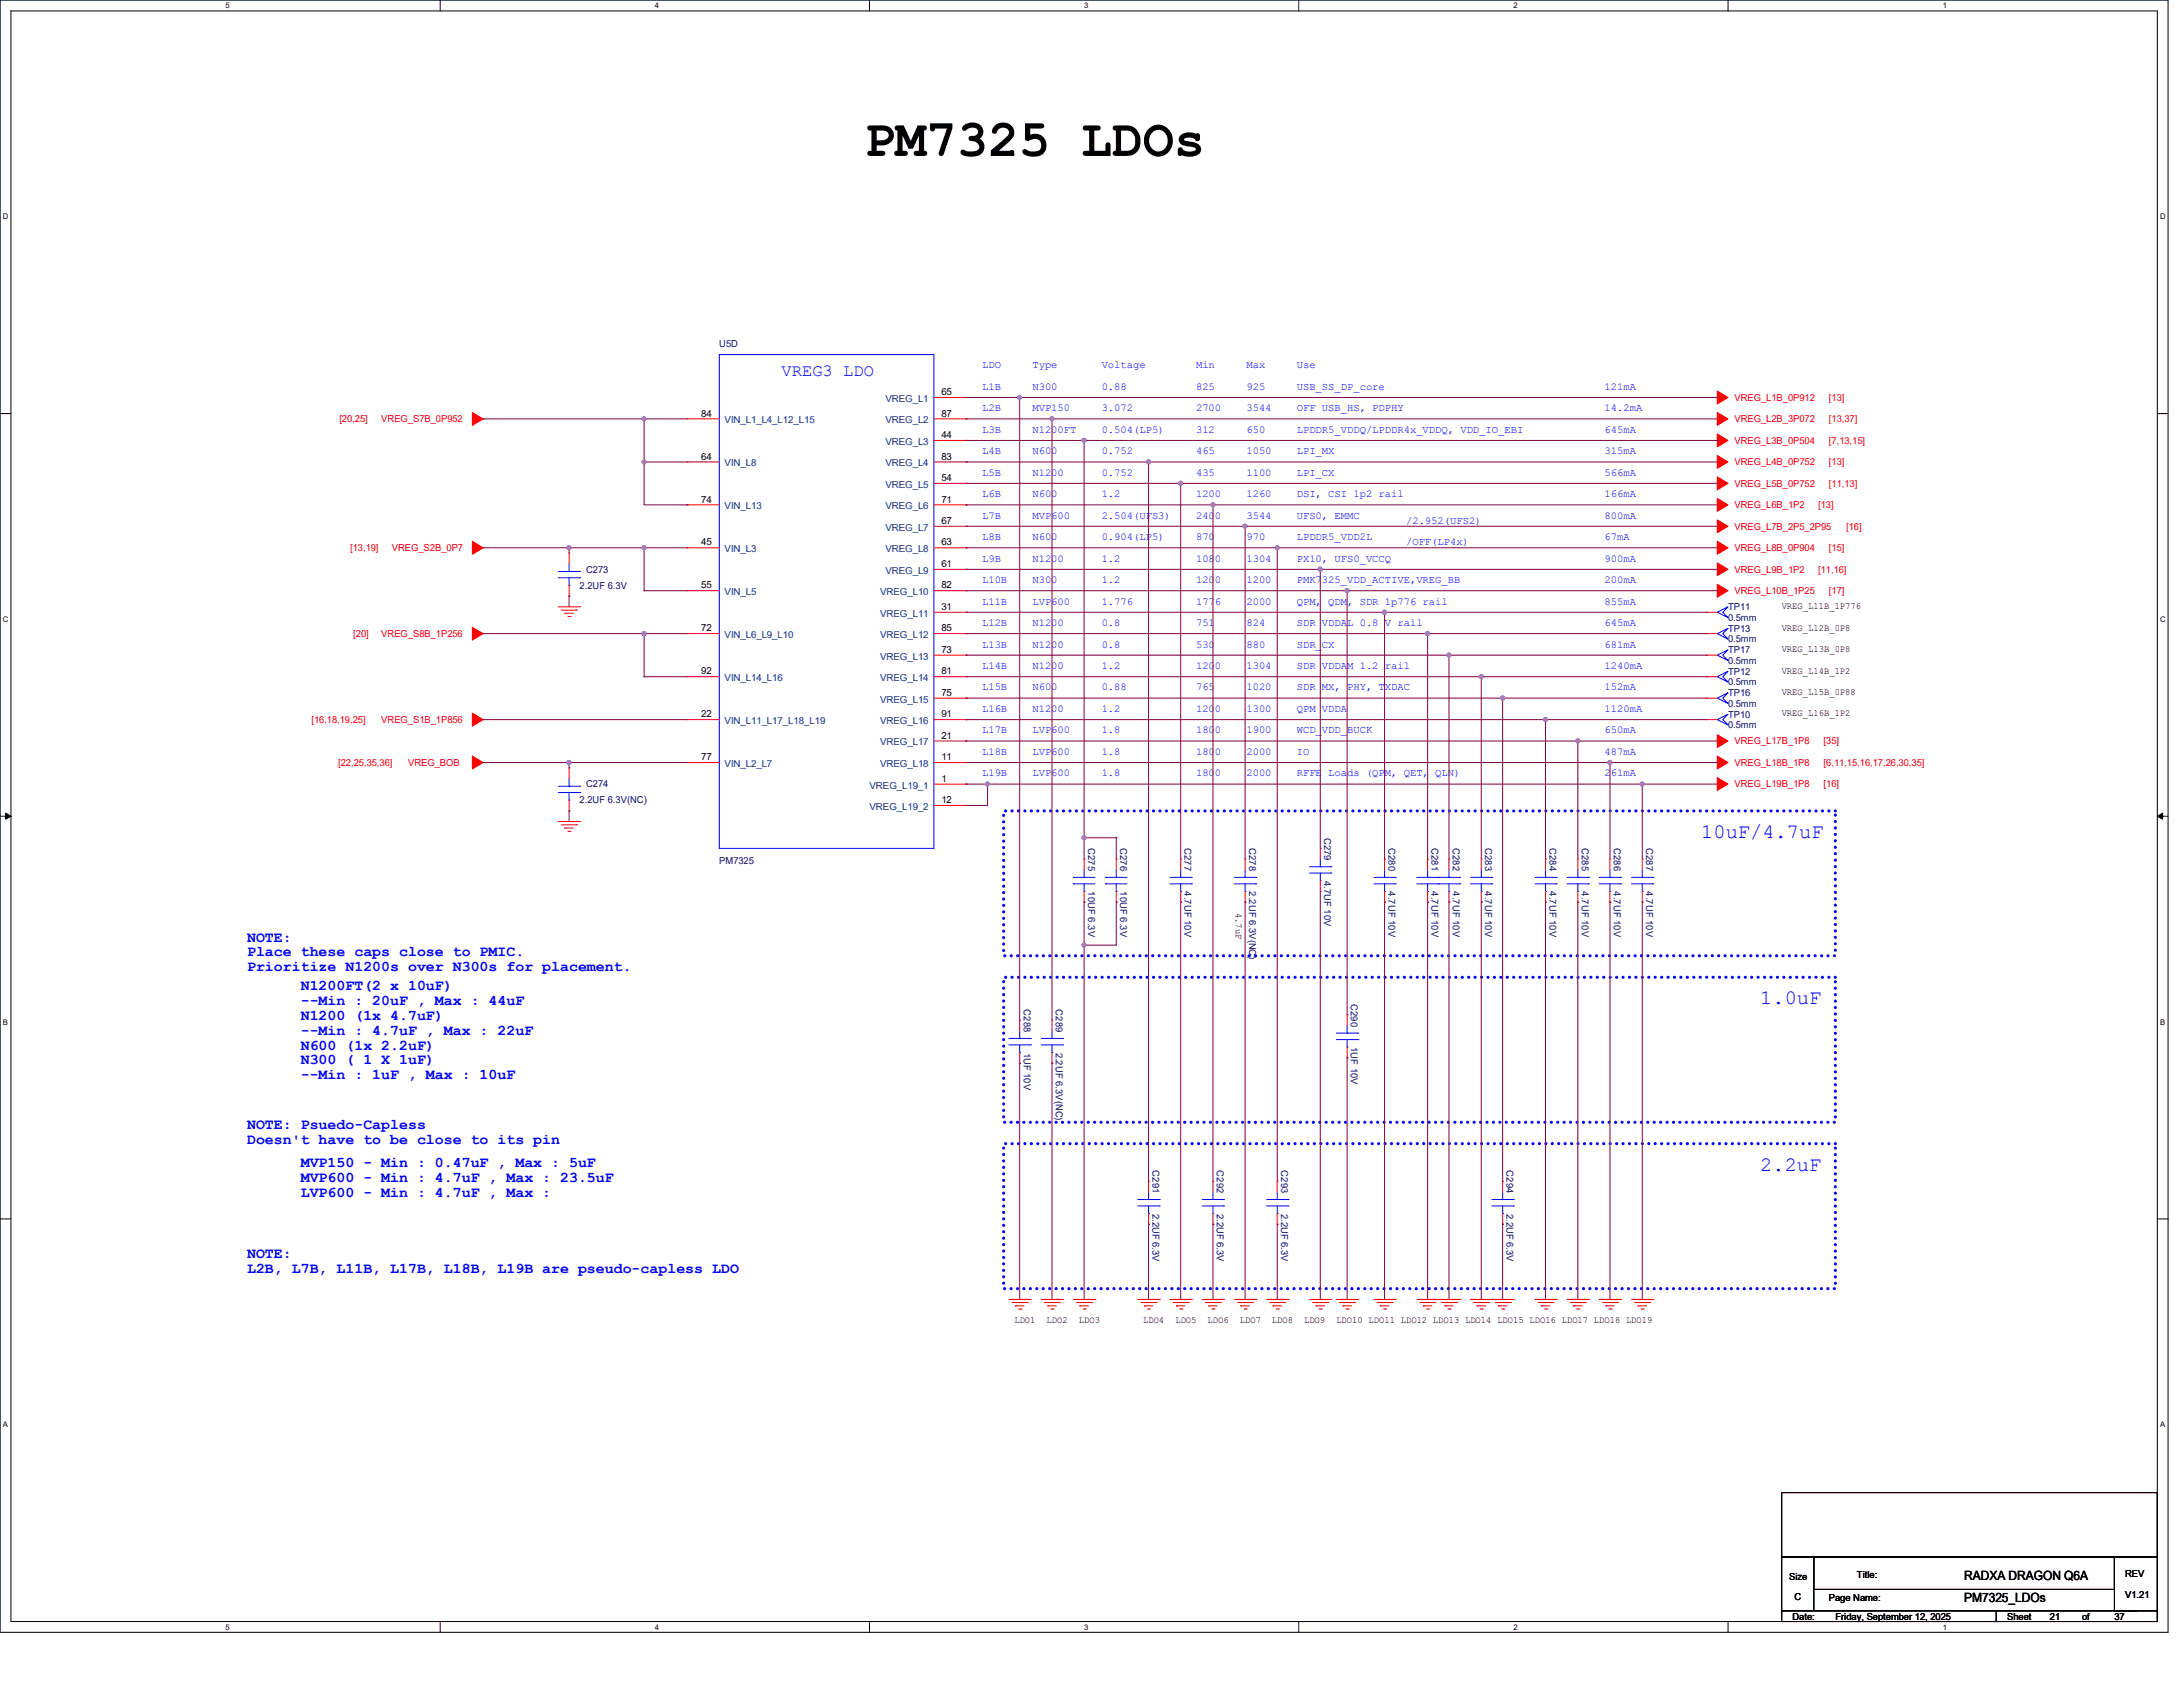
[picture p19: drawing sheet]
<svg xmlns="http://www.w3.org/2000/svg" width="558mm" height="431mm" viewBox="0 0 558 431" stroke-linecap="round" stroke-linejoin="round" font-family="sans-serif">
<defs><g id="words">
<text font-size="13.2" x="220.9" y="39.8">PM7325 LDOs</text>
<g font-size="5.2" fill="#00f">
<text x="434.8" y="214.1">10uF/4.7uF</text>
<text x="449.9" y="256.6">1.0uF</text>
<text x="449.9" y="299.1">2.2uF</text>
</g>
<text font-size="4.4" fill="#00f" x="199.8" y="96">VREG3 LDO</text>
<g font-size="3.8" fill="#00f">
<text x="63.2" y="240.5">NOTE:</text>
<text x="63.2" y="244.3">Place these caps close to PMIC.</text>
<text x="63.2" y="248.2">Prioritize N1200s over N300s for placement.</text>
<text x="76.9" y="252.9">N1200FT(2 x 10uF)</text>
<text x="76.9" y="256.7">--Min : 20uF , Max : 44uF</text>
<text x="76.9" y="260.5">N1200 (1x 4.7uF)</text>
<text x="76.9" y="264.3">--Min : 4.7uF , Max : 22uF</text>
<text x="76.9" y="268.1">N600 (1x 2.2uF)</text>
<text x="76.9" y="271.9">N300 ( 1 X 1uF)</text>
<text x="76.9" y="275.8">--Min : 1uF , Max : 10uF</text>
<text x="63.2" y="288.5">NOTE: Psuedo-Capless</text>
<text x="63.2" y="292.4">Doesn't have to be close to its pin</text>
<text x="76.9" y="298.2">MVP150 - Min : 0.47uF , Max : 5uF</text>
<text x="76.9" y="302">MVP600 - Min : 4.7uF , Max : 23.5uF</text>
<text x="76.9" y="305.8">LVP600 - Min : 4.7uF , Max :</text>
<text x="63.2" y="321.5">NOTE:</text>
<text x="63.2" y="325.3">L2B, L7B, L11B, L17B, L18B, L19B are pseudo-capless LDO</text>
</g>
<g font-size="3.3">
<text x="502.1" y="403.8">RADXA DRAGON Q6A</text>
<text x="502.1" y="409.3">PM7325_LDOs</text>
</g>
<g font-size="2.7" fill="#00f">
<text x="251" y="94.1">LDO</text>
<text x="263.9" y="94.1">Type</text>
<text x="281.6" y="94.1">Voltage</text>
<text x="305.7" y="94.1">Min</text>
<text x="318.6" y="94.1">Max</text>
<text x="331.5" y="94.1">Use</text>
<text x="251" y="99.6">L1B</text>
<text x="263.9" y="99.6">N300</text>
<text x="281.6" y="99.6">0.88</text>
<text x="305.7" y="99.6">825</text>
<text x="318.6" y="99.6">925</text>
<text x="331.5" y="99.6">USB_SS_DP_core</text>
<text x="410.2" y="99.6">121mA</text>
<text x="251" y="105.1">L2B</text>
<text x="263.9" y="105.1">MVP150</text>
<text x="281.6" y="105.1">3.072</text>
<text x="305.7" y="105.1">2700</text>
<text x="318.6" y="105.1">3544</text>
<text x="331.5" y="105.1">OFF USB_HS, PDPHY</text>
<text x="410.2" y="105.1">14.2mA</text>
<text x="251" y="110.6">L3B</text>
<text x="263.9" y="110.6">N1200FT</text>
<text x="281.6" y="110.6">0.504(LP5)</text>
<text x="305.7" y="110.6">312</text>
<text x="318.6" y="110.6">650</text>
<text x="331.5" y="110.6">LPDDR5_VDDQ/LPDDR4x_VDDQ, VDD_IO_EBI</text>
<text x="410.2" y="110.6">645mA</text>
<text x="251" y="116">L4B</text>
<text x="263.9" y="116">N600</text>
<text x="281.6" y="116">0.752</text>
<text x="305.7" y="116">465</text>
<text x="318.6" y="116">1050</text>
<text x="331.5" y="116">LPI_MX</text>
<text x="410.2" y="116">315mA</text>
<text x="251" y="121.5">L5B</text>
<text x="263.9" y="121.5">N1200</text>
<text x="281.6" y="121.5">0.752</text>
<text x="305.7" y="121.5">435</text>
<text x="318.6" y="121.5">1100</text>
<text x="331.5" y="121.5">LPI_CX</text>
<text x="410.2" y="121.5">566mA</text>
<text x="251" y="127">L6B</text>
<text x="263.9" y="127">N600</text>
<text x="281.6" y="127">1.2</text>
<text x="305.7" y="127">1200</text>
<text x="318.6" y="127">1260</text>
<text x="331.5" y="127">DSI, CSI 1p2 rail</text>
<text x="410.2" y="127">166mA</text>
<text x="251" y="132.5">L7B</text>
<text x="263.9" y="132.5">MVP600</text>
<text x="281.6" y="132.5">2.504(UFS3)</text>
<text x="305.7" y="132.5">240</text>
<text x="310.6" y="132.5">0</text>
<text x="318.6" y="132.5">3544</text>
<text x="331.5" y="132.5">UFS0, EMMC</text>
<text x="359.4" y="133.9">/2.952(UFS2)</text>
<text x="410.2" y="132.5">800mA</text>
<text x="251" y="143.5">L9B</text>
<text x="251" y="138">L8B</text>
<text x="263.9" y="143.5">N1200</text>
<text x="263.9" y="138">N600</text>
<text x="281.6" y="143.5">1.2</text>
<text x="281.6" y="138">0.904(LP5)</text>
<text x="305.7" y="143.5">108</text>
<text x="305.7" y="138">870</text>
<text x="310.6" y="143.5">0</text>
<text x="318.6" y="143.5">1304</text>
<text x="318.6" y="138">970</text>
<text x="331.5" y="143.5">PX10, UFS0_VCCQ</text>
<text x="331.5" y="138">LPDDR5_VDD2L</text>
<text x="359.4" y="139.3">/OFF(LP4x)</text>
<text x="410.2" y="138">67mA</text>
<text x="410.2" y="143.5">900mA</text>
<text x="251" y="149">L10B</text>
<text x="263.9" y="149">N300</text>
<text x="281.6" y="149">1.2</text>
<text x="305.7" y="149">120</text>
<text x="310.6" y="149">0</text>
<text x="318.6" y="149">1200</text>
<text x="331.5" y="149">PMK7</text>
<text x="337.9" y="149">325_VDD_ACTIVE,VREG_BB</text>
<text x="410.2" y="149">200mA</text>
<text x="251" y="154.5">L11B</text>
<text x="263.9" y="154.5">LVP600</text>
<text x="281.6" y="154.5">1.776</text>
<text x="305.7" y="154.5">177</text>
<text x="310.6" y="154.5">6</text>
<text x="318.6" y="154.5">2000</text>
<text x="331.5" y="154.5">QPM,</text>
<text x="339.5" y="154.5">QDM, SDR 1p776 rail</text>
<text x="410.2" y="154.5">855mA</text>
<text x="251" y="159.9">L12B</text>
<text x="263.9" y="159.9">N1200</text>
<text x="281.6" y="159.9">0.8</text>
<text x="305.7" y="159.9">751</text>
<text x="318.6" y="159.9">824</text>
<text x="331.5" y="159.9">SDR</text>
<text x="337.9" y="159.9">VDDAL 0.8</text>
<text x="354" y="159.9">V rail</text>
<text x="410.2" y="159.9">645mA</text>
<text x="251" y="165.4">L13B</text>
<text x="263.9" y="165.4">N1200</text>
<text x="281.6" y="165.4">0.8</text>
<text x="305.7" y="165.4">530</text>
<text x="318.6" y="165.4">880</text>
<text x="331.5" y="165.4">SDR_</text>
<text x="337.9" y="165.4">CX</text>
<text x="410.2" y="165.4">681mA</text>
<text x="251" y="170.9">L14B</text>
<text x="263.9" y="170.9">N1200</text>
<text x="281.6" y="170.9">1.2</text>
<text x="305.7" y="170.9">120</text>
<text x="310.6" y="170.9">0</text>
<text x="318.6" y="170.9">1304</text>
<text x="331.5" y="170.9">SDR</text>
<text x="337.9" y="170.9">VDDAM 1.2</text>
<text x="354" y="170.9">rail</text>
<text x="410.2" y="170.9">1240mA</text>
<text x="251" y="176.4">L15B</text>
<text x="263.9" y="176.4">N600</text>
<text x="281.6" y="176.4">0.88</text>
<text x="305.7" y="176.4">765</text>
<text x="318.6" y="176.4">1020</text>
<text x="331.5" y="176.4">SDR</text>
<text x="337.9" y="176.4">MX, PHY, T</text>
<text x="354" y="176.4">XDAC</text>
<text x="410.2" y="176.4">152mA</text>
<text x="251" y="181.9">L16B</text>
<text x="263.9" y="181.9">N1200</text>
<text x="281.6" y="181.9">1.2</text>
<text x="305.7" y="181.9">120</text>
<text x="310.6" y="181.9">0</text>
<text x="318.6" y="181.9">1300</text>
<text x="331.5" y="181.9">QPM</text>
<text x="337.9" y="181.9">VDDA</text>
<text x="410.2" y="181.9">1120mA</text>
<text x="251" y="187.4">L17B</text>
<text x="263.9" y="187.4">LVP600</text>
<text x="281.6" y="187.4">1.8</text>
<text x="305.7" y="187.4">180</text>
<text x="310.6" y="187.4">0</text>
<text x="318.6" y="187.4">1900</text>
<text x="331.5" y="187.4">WCD_</text>
<text x="337.9" y="187.4">VDD_BUCK</text>
<text x="410.2" y="187.4">650mA</text>
<text x="251" y="192.9">L18B</text>
<text x="263.9" y="192.9">LVP600</text>
<text x="281.6" y="192.9">1.8</text>
<text x="305.7" y="192.9">180</text>
<text x="310.6" y="192.9">0</text>
<text x="318.6" y="192.9">2000</text>
<text x="331.5" y="192.9">IO</text>
<text x="410.2" y="192.9">487mA</text>
<text x="251" y="198.3">L19B</text>
<text x="263.9" y="198.3">LVP600</text>
<text x="281.6" y="198.3">1.8</text>
<text x="305.7" y="198.3">180</text>
<text x="310.6" y="198.3">0</text>
<text x="318.6" y="198.3">2000</text>
<text x="331.5" y="198.3">RFFE</text>
<text x="339.5" y="198.3">Loads (QP</text>
<text x="354" y="198.3">M, QET,</text>
<text x="366.9" y="198.3">QLN)</text>
<text x="410.2" y="198.3">2</text>
<text x="411.8" y="198.3">61mA</text>
</g>
<g font-size="2.5" fill="#000080">
<text x="183.9" y="88.7">U5D</text>
<text x="149.8" y="146.3">C273</text>
<text x="148.2" y="150.4">2.2UF 6.3V</text>
<text x="441.7" y="155.9">TP11</text>
<text x="441.7" y="158.7">0.5mm</text>
<text x="441.7" y="161.4">TP13</text>
<text x="441.7" y="166.9">TP17</text>
<text x="441.7" y="164.1">0.5mm</text>
<text x="441.7" y="172.4">TP12</text>
<text x="441.7" y="169.6">0.5mm</text>
<text x="441.7" y="177.8">TP16</text>
<text x="441.7" y="175.1">0.5mm</text>
<text x="441.7" y="180.6">0.5mm</text>
<text x="441.7" y="183.3">TP10</text>
<text x="441.7" y="186.1">0.5mm</text>
<text x="149.8" y="201.2">C274</text>
<text x="148.2" y="205.3">2.2UF 6.3V(NC)</text>
<text x="338.5" y="214" transform="rotate(90 338.5 214)">C279</text>
<text x="183.9" y="220.6">PM7325</text>
<text x="278.1" y="216.7" transform="rotate(90 278.1 216.7)">C275</text>
<text x="286.3" y="216.7" transform="rotate(90 286.3 216.7)">C276</text>
<text x="302.8" y="216.7" transform="rotate(90 302.8 216.7)">C277</text>
<text x="319.3" y="216.7" transform="rotate(90 319.3 216.7)">C278</text>
<text x="354.9" y="216.7" transform="rotate(90 354.9 216.7)">C280</text>
<text x="365.9" y="216.7" transform="rotate(90 365.9 216.7)">C281</text>
<text x="371.4" y="216.7" transform="rotate(90 371.4 216.7)">C282</text>
<text x="379.6" y="216.7" transform="rotate(90 379.6 216.7)">C283</text>
<text x="396.1" y="216.7" transform="rotate(90 396.1 216.7)">C284</text>
<text x="404.3" y="216.7" transform="rotate(90 404.3 216.7)">C285</text>
<text x="412.5" y="216.7" transform="rotate(90 412.5 216.7)">C286</text>
<text x="420.8" y="216.7" transform="rotate(90 420.8 216.7)">C287</text>
<text x="278.1" y="227.8" transform="rotate(90 278.1 227.8)">10UF 6.3V</text>
<text x="286.3" y="227.8" transform="rotate(90 286.3 227.8)">10UF 6.3V</text>
<text x="302.8" y="227.8" transform="rotate(90 302.8 227.8)">4.7UF 10V</text>
<text x="319.3" y="227.8" transform="rotate(90 319.3 227.8)">2.2UF 6.3V(NC</text>
<text x="338.5" y="225" transform="rotate(90 338.5 225)">4.7UF 10V</text>
<text x="354.9" y="227.8" transform="rotate(90 354.9 227.8)">4.7UF 10V</text>
<text x="365.9" y="227.8" transform="rotate(90 365.9 227.8)">4.7UF 10V</text>
<text x="371.4" y="227.8" transform="rotate(90 371.4 227.8)">4.7UF 10V</text>
<text x="379.6" y="227.8" transform="rotate(90 379.6 227.8)">4.7UF 10V</text>
<text x="396.1" y="227.8" transform="rotate(90 396.1 227.8)">4.7UF 10V</text>
<text x="404.3" y="227.8" transform="rotate(90 404.3 227.8)">4.7UF 10V</text>
<text x="412.5" y="227.8" transform="rotate(90 412.5 227.8)">4.7UF 10V</text>
<text x="420.8" y="227.8" transform="rotate(90 420.8 227.8)">4.7UF 10V</text>
<text x="319.3" y="244.3" transform="rotate(90 319.3 244.3)">)</text>
<text x="261.7" y="257.9" transform="rotate(90 261.7 257.9)">C288</text>
<text x="269.9" y="257.9" transform="rotate(90 269.9 257.9)">C289</text>
<text x="345.3" y="256.5" transform="rotate(90 345.3 256.5)">C290</text>
<text x="261.7" y="268.9" transform="rotate(90 261.7 268.9)">1UF 10V</text>
<text x="269.9" y="268.9" transform="rotate(90 269.9 268.9)">2.2UF 6.3V(NC)</text>
<text x="345.3" y="267.5" transform="rotate(90 345.3 267.5)">1UF 10V</text>
<text x="294.6" y="299" transform="rotate(90 294.6 299)">C291</text>
<text x="311" y="299" transform="rotate(90 311 299)">C292</text>
<text x="327.5" y="299" transform="rotate(90 327.5 299)">C293</text>
<text x="385.1" y="299" transform="rotate(90 385.1 299)">C294</text>
<text x="294.6" y="310" transform="rotate(90 294.6 310)">2.2UF 6.3V</text>
<text x="311" y="310" transform="rotate(90 311 310)">2.2UF 6.3V</text>
<text x="327.5" y="310" transform="rotate(90 327.5 310)">2.2UF 6.3V</text>
<text x="385.1" y="310" transform="rotate(90 385.1 310)">2.2UF 6.3V</text>
</g>
<g font-size="2.5">
<text x="240.6" y="101">65</text>
<text x="179.2" y="106.4">84</text>
<text x="240.6" y="106.4">87</text>
<text x="240.6" y="111.9">44</text>
<text x="179.2" y="117.4">64</text>
<text x="240.6" y="117.4">83</text>
<text x="240.6" y="122.9">54</text>
<text x="179.2" y="128.4">74</text>
<text x="240.6" y="128.4">71</text>
<text x="240.6" y="133.9">67</text>
<text x="179.2" y="139.4">45</text>
<text x="240.6" y="139.4">63</text>
<text x="240.6" y="144.9">61</text>
<text x="179.2" y="150.3">55</text>
<text x="240.6" y="150.3">82</text>
<text x="240.6" y="155.8">31</text>
<text x="455.4" y="155.6">VREG_L11B_1P776</text>
<text x="179.2" y="161.3">72</text>
<text x="240.6" y="161.3">85</text>
<text x="455.4" y="161.1">VREG_L12B_0P8</text>
<text x="240.6" y="166.8">73</text>
<text x="455.4" y="166.6">VREG_L13B_0P8</text>
<text x="179.2" y="172.3">92</text>
<text x="240.6" y="172.3">81</text>
<text x="455.4" y="172.1">VREG_L14B_1P2</text>
<text x="240.6" y="177.8">75</text>
<text x="455.4" y="177.5">VREG_L15B_0P88</text>
<text x="179.2" y="183.3">22</text>
<text x="240.6" y="183.3">91</text>
<text x="455.4" y="183">VREG_L16B_1P2</text>
<text x="240.6" y="188.7">21</text>
<text x="179.2" y="194.2">77</text>
<text x="240.6" y="194.2">11</text>
<text x="240.6" y="199.7">1</text>
<text x="240.6" y="205.2">12</text>
<text x="315.9" y="233.2" transform="rotate(90 315.9 233.2)">4.7uF</text>
<text x="259.3" y="338">LDO1</text>
<text x="267.5" y="338">LDO2</text>
<text x="275.8" y="338">LDO3</text>
<text x="292.2" y="338">LDO4</text>
<text x="300.4" y="338">LDO5</text>
<text x="308.7" y="338">LDO6</text>
<text x="316.9" y="338">LDO7</text>
<text x="325.1" y="338">LDO8</text>
<text x="333.3" y="338">LDO9</text>
<text x="341.6" y="338">LDO10 LDO11 LDO12 LDO13 LDO14 LDO15 LDO16 LDO17 LDO18 LDO19</text>
<text x="457.3" y="403.6">Size</text>
<text x="474.6" y="403.1">Title:</text>
<text x="543.2" y="402.8">REV</text>
<text x="458.2" y="413.8">Date:</text>
<text x="458.7" y="408.9">C</text>
<text x="467.5" y="409.1">Page Name:</text>
<text x="469.1" y="413.8">Friday, September 12, 2025</text>
<text x="513" y="413.8">Sheet</text>
<text x="524" y="413.8">21</text>
<text x="532.2" y="413.8">of</text>
<text x="540.5" y="413.8">37</text>
<text x="543.2" y="408.3">V1.21</text>
</g>
<g font-size="2.5" fill="#f00">
<text x="86.7" y="107.9">[20,25]</text>
<text x="97.5" y="107.9">VREG_S7B_0P952</text>
<text x="443.4" y="102.4">VREG_L1B_0P912</text>
<text x="443.4" y="107.9">VREG_L2B_3P072</text>
<text x="467.5" y="102.4">[13]</text>
<text x="467.5" y="107.9">[13,37]</text>
<text x="443.4" y="113.4">VREG_L3B_0P504</text>
<text x="467.5" y="113.4">[7,13,15]</text>
<text x="443.4" y="118.9">VREG_L4B_0P752</text>
<text x="467.5" y="118.9">[13]</text>
<text x="443.4" y="124.4">VREG_L5B_0P752</text>
<text x="467.5" y="124.4">[11,13]</text>
<text x="443.4" y="129.8">VREG_L6B_1P2</text>
<text x="464.7" y="129.8">[13]</text>
<text x="443.4" y="135.3">VREG_L7B_2P5_2P95</text>
<text x="471.9" y="135.3">[16]</text>
<text x="89.5" y="140.8">[13,19]</text>
<text x="100.2" y="140.8">VREG_S2B_0P7</text>
<text x="443.4" y="140.8">VREG_L8B_0P904</text>
<text x="467.5" y="140.8">[15]</text>
<text x="443.4" y="146.3">VREG_L9B_1P2</text>
<text x="464.7" y="146.3">[11,16]</text>
<text x="443.4" y="151.8">VREG_L10B_1P25</text>
<text x="467.5" y="151.8">[17]</text>
<text x="90.3" y="162.8">[20]</text>
<text x="97.5" y="162.8">VREG_S8B_1P256</text>
<text x="79.6" y="184.7">[16,18,19,25]</text>
<text x="97.5" y="184.7">VREG_S1B_1P856</text>
<text x="443.4" y="190.2">VREG_L17B_1P8</text>
<text x="466.1" y="190.2">[35]</text>
<text x="86.4" y="195.7">[22,25,35,36]</text>
<text x="104.3" y="195.7">VREG_BOB</text>
<text x="443.4" y="195.7">VREG_L18B_1P8</text>
<text x="466.1" y="195.7">[6,11,15,16,17,26,30,35]</text>
<text x="443.4" y="201.2">VREG_L19B_1P8</text>
<text x="466.1" y="201.2">[16]</text>
</g>
<g font-size="2.5" fill="#004080">
<text x="226.3" y="102.7">VREG_L1</text>
<text x="185.2" y="108.2">VIN_L1_L4_L12_L15</text>
<text x="226.3" y="108.2">VREG_L2</text>
<text x="226.3" y="113.7">VREG_L3</text>
<text x="185.2" y="119.2">VIN_L8</text>
<text x="226.3" y="119.2">VREG_L4</text>
<text x="226.3" y="124.6">VREG_L5</text>
<text x="185.2" y="130.1">VIN_L13</text>
<text x="226.3" y="130.1">VREG_L6</text>
<text x="226.3" y="135.6">VREG_L7</text>
<text x="185.2" y="141.1">VIN_L3</text>
<text x="226.3" y="141.1">VREG_L8</text>
<text x="226.3" y="146.6">VREG_L9</text>
<text x="185.2" y="152.1">VIN_L5</text>
<text x="225" y="152.1">VREG_L10</text>
<text x="225" y="157.6">VREG_L11</text>
<text x="185.2" y="163">VIN_L6_L9_L10</text>
<text x="225" y="163">VREG_L12</text>
<text x="225" y="168.5">VREG_L13</text>
<text x="185.2" y="174">VIN_L14_L16</text>
<text x="225" y="174">VREG_L14</text>
<text x="225" y="179.5">VREG_L15</text>
<text x="185.2" y="185">VIN_L11_L17_L18_L19</text>
<text x="225" y="185">VREG_L16</text>
<text x="225" y="190.5">VREG_L17</text>
<text x="185.2" y="196">VIN_L2_L7</text>
<text x="225" y="196">VREG_L18</text>
<text x="222.2" y="201.5">VREG_L19_1</text>
<text x="222.2" y="206.9">VREG_L19_2</text>
</g>
<g font-size="2">
<text x="57.7" y="2.1">5</text>
<text x="167.4" y="2.1">4</text>
<text x="277.1" y="2.1">3</text>
<text x="386.8" y="2.1">2</text>
<text x="496.6" y="2.1">1</text>
<text x=".8" y="56">D</text>
<text x="552.2" y="56">D</text>
<text x=".8" y="158.9">C</text>
<text x="552.2" y="158.9">C</text>
<text x=".8" y="261.7">B</text>
<text x="552.2" y="261.7">B</text>
<text x=".8" y="364.6">A</text>
<text x="552.2" y="364.6">A</text>
<text x="57.7" y="416.3">5</text>
<text x="167.4" y="416.3">4</text>
<text x="277.1" y="416.3">3</text>
<text x="386.8" y="416.3">2</text>
<text x="496.6" y="416.3">1</text>
</g>
</g></defs>
<g fill="none" stroke="#000" stroke-width=".26">
<path d="M0 0h554.2v417h-554.2zM2.8 2.8h548.6v411.5h-548.6zM112.5 0v2.8M222.2 0v2.8M332 0v2.8M441.7 0v2.8M0 105.7h2.8M551.4 105.7h2.8M0 208.5h2.8M1.4 207.7l1.4 .8-1.4 .8zM551.4 208.5l1.4-.8v1.6zM551.4 208.5h2.8"/>
<path d="M0 311.4h2.8M551.4 311.4h2.8M112.5 414.3v2.7M222.2 414.3v2.7M332 414.3v2.7M441.7 414.3v2.7"/>
</g>
<path d="M1.4 207.7l1.4 .8-1.4 .8zM551.4 208.5l1.4-.8v1.6z" fill="#000"/>
<path d="M256.5 207.2h212.6v37h-212.6zM256.5 249.7h212.6v37h-212.6zM256.5 292.2h212.6v37h-212.6z" fill="none" stroke="#00f" stroke-width=".8" stroke-dasharray="0 1.6"/>
<g fill="none" stroke="#f00" stroke-width=".26">
<path d="M142.7 155h5.5M143.5 155.9h3.9M144.4 156.7h.1M144.4 156.7h2.2M145.2 157.5h.5M145.7 157.5h.1M147.4 155.9h.1M148.2 155h.1M142.7 209.9h5.5M143.5 210.7h3.9M144.4 211.5h.1M144.4 211.5h2.2"/>
<path d="M145.2 212.4h.5M145.7 212.4h.1M147.4 210.7h.1M148.2 209.9h.1M257.9 332h5.5M258.7 332.8h3.9M259.5 333.6h.1M259.5 333.6h2.2M260.4 334.4h.5M260.9 334.4h.1M262.6 332.8h.1M263.4 332h.1"/>
<path d="M266.1 332h5.5M267 332.8h3.8M267.8 333.6h.1M267.8 333.6h2.2M268.6 334.4h.6M269.2 334.4h.1M270.8 332.8h.1M271.6 332h.1M274.4 332h5.5M275.2 332.8h3.8M276 333.6h.1M276 333.6h2.2"/>
<path d="M276.9 334.4h.5M277.4 334.4h.1M279 332.8h.1M279.9 332h.1M290.8 332h5.5M291.6 332.8h3.9M292.5 333.6h.1M292.5 333.6h2.2M293.3 334.4h.5M293.8 334.4h.1M295.5 332.8h.1M296.3 332h.1"/>
<path d="M299 332h5.5M299.9 332.8h3.8M300.7 333.6h.1M300.7 333.6h2.2M301.5 334.4h.6M302.1 334.4h.1M303.7 332.8h.1M304.5 332h.1M307.3 332h5.5M308.1 332.8h3.9M308.9 333.6h.1M308.9 333.6h2.2"/>
<path d="M309.8 334.4h.5M310.3 334.4h.1M312 332.8h.1M312.8 332h.1M315.5 332h5.5M316.4 332.8h3.8M317.2 333.6h.1M317.2 333.6h2.2M318 334.4h.5M318.5 334.4h.1M320.2 332.8h.1M321 332h.1"/>
<path d="M323.8 332h5.4M324.6 332.8h3.8M325.4 333.6h.1M325.4 333.6h2.2M326.2 334.4h.6M326.8 334.4h.1M328.4 332.8h.1M329.2 332h.1M334.7 332h5.5M335.5 332.8h3.9M336.4 333.6h.1M336.4 333.6h2.2"/>
<path d="M337.2 334.4h.5M337.7 334.4h.1M339.4 332.8h.1M340.2 332h.1M341.6 332h5.4M342.4 332.8h3.8M343.2 333.6h.1M343.2 333.6h2.2M344 334.4h.6M344.6 334.4h.1M346.2 332.8h.1M347 332h.1"/>
<path d="M351.2 332h5.5M352 332.8h3.9M352.8 333.6h.1M352.8 333.6h2.2M353.7 334.4h.5M354.2 334.4h.1M355.9 332.8h.1M356.7 332h.1M362.2 332h10.9M363 332.8h3.8M363.8 333.6h.1M363.8 333.6h2.2"/>
<path d="M364.6 334.4h.6M365.2 334.4h.1M366.8 332.8h.1M367.6 332h.1M368.5 332.8h3.8M369.3 333.6h.1M369.3 333.6h2.2M370.1 334.4h.6M370.7 334.4h.1M372.3 332.8h.1M373.1 332h.1M375.9 332h10.9"/>
<path d="M376.7 332.8h3.8M377.5 333.6h.1M377.5 333.6h2.2M378.3 334.4h.6M378.9 334.4h.1M380.5 332.8h.1M381.3 332h.1M382.2 332.8h3.8M383 333.6h.1M383 333.6h2.2M383.8 334.4h.6M384.4 334.4h.1"/>
<path d="M386 332.8h.1M386.8 332h.1M392.3 332h5.5M393.1 332.8h3.9M394 333.6h.1M394 333.6h2.2M394.8 334.4h.6M395.4 334.4h.1M397 332.8h.1M397.8 332h.1M400.6 332h5.5M401.4 332.8h3.8"/>
<path d="M402.2 333.6h.1M402.2 333.6h2.2M403 334.4h.6M403.6 334.4h.1M405.2 332.8h.1M406.1 332h.1M408.8 332h5.5M409.6 332.8h3.9M410.4 333.6h.1M410.4 333.6h2.2M411.3 334.4h.5M411.8 334.4h.1"/>
<path d="M413.5 332.8h.1M414.3 332h.1M417 332h5.5M417.8 332.8h3.9M418.7 333.6h.1M418.7 333.6h2.2M419.5 334.4h.5M420 334.4h.1M421.7 332.8h.1M422.5 332h.1"/>
</g>
<path d="M120.7 105.4l2.8 1.6-2.8 1.7z" fill-rule="evenodd" fill="#f00"/>
<path d="M120.7 105.4l2.8 1.6-2.8 1.7z" fill="none" stroke="#f00" stroke-width=".26"/>
<path d="M120.7 138.3l2.8 1.7-2.8 1.6z" fill-rule="evenodd" fill="#f00"/>
<path d="M120.7 138.3l2.8 1.7-2.8 1.6z" fill="none" stroke="#f00" stroke-width=".26"/>
<path d="M120.7 160.3l2.8 1.6-2.8 1.6z" fill-rule="evenodd" fill="#f00"/>
<path d="M120.7 160.3l2.8 1.6-2.8 1.6z" fill="none" stroke="#f00" stroke-width=".26"/>
<path d="M120.7 182.2l2.8 1.7-2.8 1.6z" fill-rule="evenodd" fill="#f00"/>
<path d="M120.7 182.2l2.8 1.7-2.8 1.6z" fill="none" stroke="#f00" stroke-width=".26"/>
<path d="M120.7 193.2l2.8 1.6-2.8 1.7z" fill-rule="evenodd" fill="#f00"/>
<path d="M120.7 193.2l2.8 1.6-2.8 1.7z" fill="none" stroke="#f00" stroke-width=".26"/>
<path d="M439 99.9l2.7 1.7-2.7 1.6z" fill-rule="evenodd" fill="#f00"/>
<path d="M439 99.9l2.7 1.7-2.7 1.6z" fill="none" stroke="#f00" stroke-width=".26"/>
<path d="M439 105.4l2.7 1.6-2.7 1.7z" fill-rule="evenodd" fill="#f00"/>
<path d="M439 105.4l2.7 1.6-2.7 1.7z" fill="none" stroke="#f00" stroke-width=".26"/>
<path d="M439 110.9l2.7 1.6-2.7 1.7z" fill-rule="evenodd" fill="#f00"/>
<path d="M439 110.9l2.7 1.6-2.7 1.7z" fill="none" stroke="#f00" stroke-width=".26"/>
<path d="M439 116.4l2.7 1.6-2.7 1.6z" fill-rule="evenodd" fill="#f00"/>
<path d="M439 116.4l2.7 1.6-2.7 1.6z" fill="none" stroke="#f00" stroke-width=".26"/>
<path d="M439 121.8l2.7 1.7-2.7 1.6z" fill-rule="evenodd" fill="#f00"/>
<path d="M439 121.8l2.7 1.7-2.7 1.6z" fill="none" stroke="#f00" stroke-width=".26"/>
<path d="M439 127.3l2.7 1.7-2.7 1.6z" fill-rule="evenodd" fill="#f00"/>
<path d="M439 127.3l2.7 1.7-2.7 1.6z" fill="none" stroke="#f00" stroke-width=".26"/>
<path d="M439 132.8l2.7 1.6-2.7 1.7z" fill-rule="evenodd" fill="#f00"/>
<path d="M439 132.8l2.7 1.6-2.7 1.7z" fill="none" stroke="#f00" stroke-width=".26"/>
<path d="M439 138.3l2.7 1.7-2.7 1.6z" fill-rule="evenodd" fill="#f00"/>
<path d="M439 138.3l2.7 1.7-2.7 1.6z" fill="none" stroke="#f00" stroke-width=".26"/>
<path d="M439 143.8l2.7 1.7-2.7 1.6z" fill-rule="evenodd" fill="#f00"/>
<path d="M439 143.8l2.7 1.7-2.7 1.6z" fill="none" stroke="#f00" stroke-width=".26"/>
<path d="M439 149.3l2.7 1.6-2.7 1.7z" fill-rule="evenodd" fill="#f00"/>
<path d="M439 149.3l2.7 1.6-2.7 1.7z" fill="none" stroke="#f00" stroke-width=".26"/>
<path d="M439 187.7l2.7 1.6-2.7 1.7z" fill-rule="evenodd" fill="#f00"/>
<path d="M439 187.7l2.7 1.6-2.7 1.7z" fill="none" stroke="#f00" stroke-width=".26"/>
<path d="M439 193.2l2.7 1.6-2.7 1.7z" fill-rule="evenodd" fill="#f00"/>
<path d="M439 193.2l2.7 1.6-2.7 1.7z" fill="none" stroke="#f00" stroke-width=".26"/>
<path d="M439 198.7l2.7 1.6-2.7 1.6z" fill-rule="evenodd" fill="#f00"/>
<g fill="none" stroke="#f00" stroke-width=".26">
<path d="M175.6 107h.1M175.6 118h.1M175.6 107h8.3M175.6 118h8.3M238.7 107h8.2M238.7 118h8.2M238.7 101.6h8.2M238.7 112.5h8.2M246.9 101.6h.1M246.9 107h.1M246.9 112.5h.1M246.9 118h.1"/>
<path d="M175.6 129h.1M175.6 140h.1M175.6 129h8.3M175.6 140h8.3M238.7 123.5h8.2M238.7 129h8.2M238.7 134.4h8.2M238.7 140h8.2M246.9 123.5h.1M246.9 129h.1M246.9 134.4h.1M246.9 140h.1"/>
<path d="M145.5 141.3h.1M145.5 152.3h.1M145.5 141.3v2.8M145.5 149.6v2.7M175.6 150.9h.1M175.6 150.9h8.3M238.7 156.4h8.2M238.7 145.5h8.2M238.7 150.9h8.2M246.9 145.5h.1M246.9 150.9h.1M246.9 156.4h.1"/>
<path d="M436.2 156.4h.1M436.2 156.4h2.8M175.6 161.9h.1M175.6 172.9h.1M175.6 172.9h8.3M175.6 161.9h8.3M238.7 178.3h8.2M238.7 172.9h8.2M238.7 167.4h8.2M238.7 161.9h8.2M246.9 161.9h.1M246.9 167.4h.1"/>
<path d="M246.9 172.9h.1M246.9 178.3h.1M436.2 178.3h.1M436.2 172.9h.1M436.2 167.4h.1M436.2 161.9h.1M436.2 178.3h2.8M436.2 172.9h2.8M436.2 167.4h2.8M436.2 161.9h2.8M145.5 196.2h.1M145.5 196.2v2.7"/>
<path d="M175.6 183.9h.1M175.6 194.8h.1M175.6 183.9h8.3M175.6 194.8h8.3M238.7 183.9h8.2M238.7 189.3h8.2M238.7 194.8h8.2M246.9 183.9h.1M246.9 189.3h.1M246.9 194.8h.1M436.2 183.9h.1M436.2 183.9h2.8"/>
<path d="M439 198.7l2.7 1.6-2.7 1.6zM145.5 207.2h.1M145.5 204.4v2.8M238.7 200.3h8.2M238.7 205.8h8.2M246.9 200.3h.1M246.9 205.8h.1M277.1 219.5h.1M277.1 219.5v2.7M285.3 219.5h.1M285.3 219.5v2.7M301.8 219.5h.1"/>
<path d="M301.8 219.5v2.7M318.3 219.5h.1M318.3 219.5v2.7M337.5 216.7h.1M337.5 216.7v2.8M353.9 219.5h.1M353.9 219.5v2.7M364.9 219.5h.1M364.9 219.5v2.7M370.4 219.5h.1M370.4 219.5v2.7M378.6 219.5h.1"/>
<path d="M378.6 219.5v2.7M395.1 219.5h.1M395.1 219.5v2.7M403.3 219.5h.1M403.3 219.5v2.7M411.5 219.5h.1M411.5 219.5v2.7M419.8 219.5h.1M419.8 219.5v2.7M277.1 230.5h.1M277.1 227.8v2.7M285.3 230.5h.1"/>
<path d="M285.3 227.8v2.7M301.8 230.5h.1M301.8 227.8v2.7M318.3 230.5h.1M318.3 227.8v2.7M337.5 227.8h.1M337.5 225v2.8M353.9 230.5h.1M353.9 227.8v2.7M364.9 230.5h.1M364.9 227.8v2.7M370.4 230.5h.1"/>
<path d="M370.4 227.8v2.7M378.6 230.5h.1M378.6 227.8v2.7M395.1 230.5h.1M395.1 227.8v2.7M403.3 230.5h.1M403.3 227.8v2.7M411.5 230.5h.1M411.5 227.8v2.7M419.8 230.5h.1M419.8 227.8v2.7M344.3 259.3h.1"/>
<path d="M344.3 259.3v2.7M260.6 260.6h.1M260.6 271.6h.1M260.6 260.6v2.8M260.6 268.9v2.7M268.9 260.6h.1M268.9 271.6h.1M268.9 260.6v2.8M268.9 268.9v2.7M344.3 270.3h.1M344.3 267.5v2.8M293.6 301.8h.1"/>
<path d="M293.6 312.8h.1M293.6 301.8v2.7M293.6 310v2.8M310 301.8h.1M310 312.8h.1M310 301.8v2.7M310 310v2.8M326.5 301.8h.1M326.5 312.8h.1M326.5 301.8v2.7M326.5 310v2.8M384.1 301.8h.1"/>
<path d="M384.1 312.8h.1M384.1 301.8v2.7M384.1 310v2.8"/>
</g>
<path d="M455.4 381.3h96v16.5h-96zM455.4 397.8h8.2v13.7h-8.2zM463.6 397.8h76.9v8.3h-76.9zM540.5 397.8h10.9v13.7h-10.9zM455.4 411.5h54.9v2.8h-54.9zM463.6 411.5h82.3M510.3 411.5h41.1v2.8h-41.1zM545.9 411.5h.1" fill="none" stroke="#000" stroke-width=".26"/>
<g fill="none" stroke="#00f" stroke-width=".26">
<path d="M183.9 90.6h54.8v126.1h-54.8zM142.7 147.6h5.5M142.7 146h5.5M145.5 149.6h.1M145.5 146h.1M145.5 144.1v1.9M145.5 147.6v2M148.2 147.6h.1M148.2 146h.1M439 156.4l2.7-1.4-1.3 1.4 1.3 1.4zM439 178.3l2.7-1.3-1.3 1.3 1.3 1.4zM439 172.9l2.7-1.4-1.3 1.4 1.3 1.3z"/>
<path d="M439 167.4l2.7-1.4-1.3 1.4 1.3 1.3zM439 161.9l2.7-1.4-1.3 1.4 1.3 1.4zM145.5 198.9v2M439 183.9l2.7-1.4-1.3 1.4 1.3 1.3zM142.7 202.5h5.5M142.7 200.9h5.5M145.5 204.4h.1M145.5 200.9h.1M145.5 202.5v1.9M148.2 202.5h.1M148.2 200.9h.1M337.5 219.5v1.9"/>
<path d="M274.4 225.8h.1M274.4 224.2h.1M274.4 225.8h5.5M274.4 224.2h5.5M277.1 227.8h.1M277.1 224.2h.1M277.1 222.2v2M277.1 225.8v2M282.6 225.8h.1M282.6 224.2h.1M282.6 225.8h5.5M282.6 224.2h5.5"/>
<path d="M285.3 227.8h.1M285.3 224.2h.1M285.3 222.2v2M285.3 225.8v2M299 225.8h5.5M299 224.2h5.5M301.8 227.8h.1M301.8 224.2h.1M301.8 222.2v2M301.8 225.8v2M304.5 225.8h.1M304.5 224.2h.1"/>
<path d="M315.5 225.8h5.5M315.5 224.2h5.5M318.3 227.8h.1M318.3 224.2h.1M318.3 222.2v2M318.3 225.8v2M321 225.8h.1M321 224.2h.1M334.7 223.1h5.5M334.7 221.4h5.5M337.5 225h.1M337.5 221.4h.1"/>
<path d="M337.5 223.1v1.9M340.2 223.1h.1M340.2 221.4h.1M351.2 225.8h5.5M351.2 224.2h5.5M353.9 227.8h.1M353.9 224.2h.1M353.9 222.2v2M353.9 225.8v2M356.7 225.8h.1M356.7 224.2h.1M362.2 225.8h10.9"/>
<path d="M362.2 224.2h10.9M364.9 227.8h.1M364.9 224.2h.1M364.9 222.2v2M364.9 225.8v2M367.6 225.8h.1M367.6 224.2h.1M370.4 227.8h.1M370.4 224.2h.1M370.4 222.2v2M370.4 225.8v2M373.1 225.8h.1"/>
<path d="M373.1 224.2h.1M375.9 225.8h5.4M375.9 224.2h5.4M378.6 227.8h.1M378.6 224.2h.1M378.6 222.2v2M378.6 225.8v2M381.3 225.8h.1M381.3 224.2h.1M392.3 225.8h5.5M392.3 224.2h5.5M395.1 227.8h.1"/>
<path d="M395.1 224.2h.1M395.1 222.2v2M395.1 225.8v2M397.8 225.8h.1M397.8 224.2h.1M400.6 225.8h5.5M400.6 224.2h5.5M403.3 227.8h.1M403.3 224.2h.1M403.3 222.2v2M403.3 225.8v2M406.1 225.8h.1"/>
<path d="M406.1 224.2h.1M408.8 225.8h5.5M408.8 224.2h5.5M411.5 227.8h.1M411.5 224.2h.1M411.5 222.2v2M411.5 225.8v2M414.3 225.8h.1M414.3 224.2h.1M417 225.8h5.5M417 224.2h5.5M419.8 227.8h.1"/>
<path d="M419.8 224.2h.1M419.8 222.2v2M419.8 225.8v2M422.5 225.8h.1M422.5 224.2h.1M257.9 267h5.5M257.9 265.3h5.5M260.6 268.9h.1M260.6 265.3h.1M260.6 263.4v1.9M260.6 267v1.9M263.4 267h.1"/>
<path d="M263.4 265.3h.1M266.1 267h5.5M266.1 265.3h5.5M268.9 268.9h.1M268.9 265.3h.1M268.9 263.4v1.9M268.9 267v1.9M271.6 267h.1M271.6 265.3h.1M341.6 265.6h5.4M341.6 263.9h5.4M344.3 267.5h.1"/>
<path d="M344.3 263.9h.1M344.3 262v1.9M344.3 265.6v1.9M347 265.6h.1M347 263.9h.1M290.8 308.1h5.5M290.8 306.5h5.5M293.6 310h.1M293.6 306.5h.1M293.6 304.5v2M293.6 308.1v1.9M296.3 308.1h.1"/>
<path d="M296.3 306.5h.1M307.3 308.1h5.5M307.3 306.5h5.5M310 310h.1M310 306.5h.1M310 304.5v2M310 308.1v1.9M312.8 308.1h.1M312.8 306.5h.1M323.8 308.1h5.4M323.8 306.5h5.4M326.5 310h.1"/>
<path d="M326.5 306.5h.1M326.5 304.5v2M326.5 308.1v1.9M329.2 308.1h.1M329.2 306.5h.1M381.3 308.1h5.5M381.3 306.5h5.5M384.1 310h.1M384.1 306.5h.1M384.1 304.5v2M384.1 308.1v1.9M386.8 308.1h.1"/>
<path d="M386.8 306.5h.1"/>
</g>
<path d="M123.5 107h.1M123.5 107h41.1" fill="none" stroke="#800040" stroke-width=".26"/>
<circle cx="164.6" cy="107" r=".53" fill="#f0f"/>
<circle cx="164.6" cy="107" r=".53" fill="none" stroke="#f0f" stroke-width=".26"/>
<path d="M164.6 107h.1M164.6 107v11M164.6 129h11M175.6 129h.1" fill="none" stroke="#800040" stroke-width=".26"/>
<circle cx="164.6" cy="118" r=".53" fill="#f0f"/>
<circle cx="164.6" cy="118" r=".53" fill="none" stroke="#f0f" stroke-width=".26"/>
<path d="M164.6 107h.1M164.6 118h.1M164.6 107h11M164.6 118h11M123.5 140h.1M123.5 140h22" fill="none" stroke="#800040" stroke-width=".26"/>
<circle cx="145.4" cy="139.9" r=".53" fill="#f0f"/>
<circle cx="145.4" cy="139.9" r=".53" fill="none" stroke="#f0f" stroke-width=".26"/>
<path d="M164.6 140h.1M164.6 140v10.9M164.6 140h11" fill="none" stroke="#800040" stroke-width=".26"/>
<circle cx="164.6" cy="139.9" r=".53" fill="#f0f"/>
<circle cx="164.6" cy="139.9" r=".53" fill="none" stroke="#f0f" stroke-width=".26"/>
<path d="M145.5 140h.1M145.5 140v1.3M145.5 140h19.1M164.6 140h.1M145.5 152.3h.1M145.5 152.3v2.7M164.6 150.9h.1M164.6 150.9h11M123.5 161.9h.1M123.5 161.9h41.1" fill="none" stroke="#800040" stroke-width=".26"/>
<circle cx="164.6" cy="161.9" r=".53" fill="#f0f"/>
<circle cx="164.6" cy="161.9" r=".53" fill="none" stroke="#f0f" stroke-width=".26"/>
<path d="M164.6 161.9h.1M164.6 172.9h.1M164.6 161.9v11M164.6 161.9h11M164.6 172.9h11M123.5 183.9h.1M123.5 194.8h.1M123.5 183.9h52.1M123.5 194.8h22" fill="none" stroke="#800040" stroke-width=".26"/>
<circle cx="145.4" cy="194.8" r=".53" fill="#f0f"/>
<circle cx="145.4" cy="194.8" r=".53" fill="none" stroke="#f0f" stroke-width=".26"/>
<g fill="none" stroke="#800040" stroke-width=".26">
<path d="M246.9 101.6h.1M246.9 107h.1M246.9 118h.1M246.9 101.6h13.7M246.9 107h22M246.9 112.5h30.2M246.9 118h46.7M277.1 112.5h.1M145.5 194.8h.1M145.5 194.8v1.4M145.5 194.8h30.1M145.5 207.2h.1"/>
<path d="M145.5 207.2v2.7"/>
</g>
<circle cx="293.6" cy="118" r=".53" fill="#f0f"/>
<circle cx="293.6" cy="118" r=".53" fill="none" stroke="#f0f" stroke-width=".26"/>
<path d="M246.9 123.5h.1M246.9 123.5h54.9" fill="none" stroke="#800040" stroke-width=".26"/>
<circle cx="301.8" cy="123.5" r=".53" fill="#f0f"/>
<circle cx="301.8" cy="123.5" r=".53" fill="none" stroke="#f0f" stroke-width=".26"/>
<path d="M246.9 129h.1M246.9 134.4h.1M246.9 140h.1M246.9 129h63.1M246.9 134.4h71.4M246.9 140h79.6" fill="none" stroke="#800040" stroke-width=".26"/>
<circle cx="326.5" cy="139.9" r=".53" fill="#f0f"/>
<circle cx="326.5" cy="139.9" r=".53" fill="none" stroke="#f0f" stroke-width=".26"/>
<path d="M246.9 145.5h.1M246.9 150.9h.1M246.9 156.4h.1M246.9 145.5h90.6M246.9 150.9h97.4M246.9 156.4h107" fill="none" stroke="#800040" stroke-width=".26"/>
<circle cx="353.9" cy="156.4" r=".53" fill="#f0f"/>
<circle cx="353.9" cy="156.4" r=".53" fill="none" stroke="#f0f" stroke-width=".26"/>
<g fill="none" stroke="#800040" stroke-width=".26">
<path d="M260.6 101.6h.1M260.6 101.6v159M260.6 101.6h178.4M246.9 161.9h.1M246.9 167.4h.1M246.9 172.9h.1M246.9 178.3h.1M246.9 161.9h118M246.9 167.4h123.5M246.9 172.9h131.7M246.9 178.3h137.2M246.9 183.9h.1"/>
<path d="M246.9 189.3h.1M246.9 194.8h.1M246.9 183.9h148.2M246.9 189.3h156.4M246.9 194.8h164.6M246.9 200.3h.1M246.9 205.8h.1M246.9 200.3h5.5M252.4 200.3h.1M252.4 200.3v5.5h-5.5M277.1 230.5h.1M277.1 230.5v11"/>
<path d="M301.8 230.5h.1M301.8 230.5v101.5M318.3 230.5h.1M318.3 230.5v101.5M337.5 227.8v104.2M353.9 230.5h.1M353.9 230.5v101.5M364.9 230.5h.1M364.9 230.5v101.5M370.4 230.5h.1M370.4 230.5v101.5M395.1 230.5h.1"/>
<path d="M395.1 230.5v101.5M260.6 271.6h.1M260.6 271.6v60.4M268.9 271.6h.1M268.9 271.6v60.4M344.3 270.3h.1M344.3 270.3v61.7M293.6 312.8h.1M293.6 312.8v19.2M310 312.8h.1M310 312.8v19.2M326.5 312.8h.1"/>
<path d="M326.5 312.8v19.2M384.1 312.8h.1M384.1 312.8v19.2M337.5 332h.1"/>
</g>
<circle cx="260.6" cy="101.5" r=".53" fill="#f0f"/>
<circle cx="260.6" cy="101.5" r=".53" fill="none" stroke="#f0f" stroke-width=".26"/>
<path d="M268.9 107h.1M268.9 107v153.6M268.9 107h170.1" fill="none" stroke="#800040" stroke-width=".26"/>
<circle cx="268.9" cy="107" r=".53" fill="#f0f"/>
<circle cx="268.9" cy="107" r=".53" fill="none" stroke="#f0f" stroke-width=".26"/>
<g fill="none" stroke="#800040" stroke-width=".26">
<path d="M293.6 118h.1M293.6 118v183.8M293.6 118h145.4M301.8 123.5h.1M301.8 123.5v96M301.8 123.5h137.2M310 129h.1M310 129v172.8M277.1 214h.1M277.1 214h8.2M277.1 214v5.5M285.3 214h.1"/>
<path d="M285.3 214v5.5M285.3 230.5h.1M285.3 230.5v11M277.1 241.5h.1M277.1 241.5v90.5"/>
</g>
<circle cx="310" cy="129" r=".53" fill="#f0f"/>
<circle cx="310" cy="129" r=".53" fill="none" stroke="#f0f" stroke-width=".26"/>
<path d="M310 129h.1M310 129h129M318.3 134.4h.1M318.3 134.4v85.1" fill="none" stroke="#800040" stroke-width=".26"/>
<circle cx="318.2" cy="134.4" r=".53" fill="#f0f"/>
<circle cx="318.2" cy="134.4" r=".53" fill="none" stroke="#f0f" stroke-width=".26"/>
<path d="M318.3 134.4h.1M318.3 134.4h120.7M326.5 140h.1M326.5 140v161.8M326.5 140h112.5M337.5 145.5h.1M337.5 145.5v71.2" fill="none" stroke="#800040" stroke-width=".26"/>
<circle cx="337.5" cy="145.4" r=".53" fill="#f0f"/>
<circle cx="337.5" cy="145.4" r=".53" fill="none" stroke="#f0f" stroke-width=".26"/>
<path d="M337.5 145.5h.1M337.5 145.5h101.5M344.3 150.9h.1M344.3 150.9v108.4" fill="none" stroke="#800040" stroke-width=".26"/>
<circle cx="344.3" cy="150.9" r=".53" fill="#f0f"/>
<circle cx="344.3" cy="150.9" r=".53" fill="none" stroke="#f0f" stroke-width=".26"/>
<path d="M344.3 150.9h94.7M353.9 156.4h.1M353.9 156.4v63.1M353.9 156.4h82.3M439 150.9h.1M364.9 161.9h.1M364.9 161.9v57.6M378.6 230.5h.1M378.6 230.5v101.5" fill="none" stroke="#800040" stroke-width=".26"/>
<circle cx="364.9" cy="161.9" r=".53" fill="#f0f"/>
<circle cx="364.9" cy="161.9" r=".53" fill="none" stroke="#f0f" stroke-width=".26"/>
<path d="M364.9 161.9h.1M364.9 161.9h71.3M370.4 167.4h.1M370.4 167.4v52.1" fill="none" stroke="#800040" stroke-width=".26"/>
<circle cx="370.4" cy="167.4" r=".53" fill="#f0f"/>
<circle cx="370.4" cy="167.4" r=".53" fill="none" stroke="#f0f" stroke-width=".26"/>
<path d="M370.4 167.4h.1M370.4 167.4h65.8M378.6 172.9h.1M378.6 172.9v46.6" fill="none" stroke="#800040" stroke-width=".26"/>
<circle cx="378.6" cy="172.9" r=".53" fill="#f0f"/>
<circle cx="378.6" cy="172.9" r=".53" fill="none" stroke="#f0f" stroke-width=".26"/>
<path d="M378.6 172.9h.1M378.6 172.9h57.6M384.1 178.3h.1M384.1 178.3v123.5" fill="none" stroke="#800040" stroke-width=".26"/>
<circle cx="384.1" cy="178.3" r=".53" fill="#f0f"/>
<circle cx="384.1" cy="178.3" r=".53" fill="none" stroke="#f0f" stroke-width=".26"/>
<g fill="none" stroke="#800040" stroke-width=".26">
<path d="M384.1 178.3h.1M384.1 178.3h52.1M395.1 183.9h.1M395.1 183.9v35.6M419.8 200.3h.1M419.8 200.3v19.2M419.8 200.3h19.2M403.3 230.5h.1M403.3 230.5v101.5M411.5 230.5h.1M411.5 230.5v101.5M419.8 230.5h.1"/>
<path d="M419.8 230.5v101.5"/>
</g>
<circle cx="395" cy="183.8" r=".53" fill="#f0f"/>
<circle cx="395" cy="183.8" r=".53" fill="none" stroke="#f0f" stroke-width=".26"/>
<path d="M395.1 183.9h.1M395.1 183.9h41.1M403.3 189.3h.1M403.3 189.3v30.2" fill="none" stroke="#800040" stroke-width=".26"/>
<circle cx="403.3" cy="189.3" r=".53" fill="#f0f"/>
<circle cx="403.3" cy="189.3" r=".53" fill="none" stroke="#f0f" stroke-width=".26"/>
<path d="M403.3 189.3h.1M403.3 189.3h35.7M411.5 194.8h.1M411.5 194.8v24.7" fill="none" stroke="#800040" stroke-width=".26"/>
<circle cx="411.5" cy="194.8" r=".53" fill="#f0f"/>
<circle cx="411.5" cy="194.8" r=".53" fill="none" stroke="#f0f" stroke-width=".26"/>
<path d="M164.6 118h.1M164.6 118v11M411.5 194.8h.1M411.5 194.8h27.5M252.4 200.3h167.4M419.8 200.3h.1" fill="none" stroke="#800040" stroke-width=".26"/>
<circle cx="252.4" cy="200.3" r=".53" fill="#f0f"/>
<circle cx="252.4" cy="200.3" r=".53" fill="none" stroke="#f0f" stroke-width=".26"/>
<circle cx="419.8" cy="200.3" r=".53" fill="#f0f"/>
<circle cx="419.8" cy="200.3" r=".53" fill="none" stroke="#f0f" stroke-width=".26"/>
<path d="M277.1 241.5h.1M277.1 241.5h8.2" fill="none" stroke="#800040" stroke-width=".26"/>
<circle cx="277.1" cy="241.4" r=".53" fill="#f0f"/>
<circle cx="277.1" cy="241.4" r=".53" fill="none" stroke="#f0f" stroke-width=".26"/>
<path d="M277.1 112.5v101.5M277.1 214h.1" fill="none" stroke="#800040" stroke-width=".26"/>
<circle cx="277.1" cy="112.5" r=".53" fill="#f0f"/>
<circle cx="277.1" cy="112.5" r=".53" fill="none" stroke="#f0f" stroke-width=".26"/>
<circle cx="277.1" cy="214" r=".53" fill="#f0f"/>
<circle cx="277.1" cy="214" r=".53" fill="none" stroke="#f0f" stroke-width=".26"/>
<path d="M277.1 112.5h161.9M439 112.5h.1" fill="none" stroke="#800040" stroke-width=".26"/>
<circle cx="164.6" cy="107" r=".53" fill="#f0f"/>
<circle cx="164.6" cy="107" r=".53" fill="none" stroke="#f0f" stroke-width=".26"/>
<circle cx="164.6" cy="118" r=".53" fill="#f0f"/>
<circle cx="164.6" cy="118" r=".53" fill="none" stroke="#f0f" stroke-width=".26"/>
<circle cx="145.4" cy="139.9" r=".53" fill="#f0f"/>
<circle cx="145.4" cy="139.9" r=".53" fill="none" stroke="#f0f" stroke-width=".26"/>
<circle cx="164.6" cy="139.9" r=".53" fill="#f0f"/>
<circle cx="164.6" cy="139.9" r=".53" fill="none" stroke="#f0f" stroke-width=".26"/>
<circle cx="164.6" cy="161.9" r=".53" fill="#f0f"/>
<circle cx="164.6" cy="161.9" r=".53" fill="none" stroke="#f0f" stroke-width=".26"/>
<circle cx="145.4" cy="194.8" r=".53" fill="#f0f"/>
<circle cx="145.4" cy="194.8" r=".53" fill="none" stroke="#f0f" stroke-width=".26"/>
<circle cx="293.6" cy="118" r=".53" fill="#f0f"/>
<circle cx="293.6" cy="118" r=".53" fill="none" stroke="#f0f" stroke-width=".26"/>
<circle cx="301.8" cy="123.5" r=".53" fill="#f0f"/>
<circle cx="301.8" cy="123.5" r=".53" fill="none" stroke="#f0f" stroke-width=".26"/>
<circle cx="326.5" cy="139.9" r=".53" fill="#f0f"/>
<circle cx="326.5" cy="139.9" r=".53" fill="none" stroke="#f0f" stroke-width=".26"/>
<circle cx="353.9" cy="156.4" r=".53" fill="#f0f"/>
<circle cx="353.9" cy="156.4" r=".53" fill="none" stroke="#f0f" stroke-width=".26"/>
<circle cx="260.6" cy="101.5" r=".53" fill="#f0f"/>
<circle cx="260.6" cy="101.5" r=".53" fill="none" stroke="#f0f" stroke-width=".26"/>
<circle cx="268.9" cy="107" r=".53" fill="#f0f"/>
<circle cx="268.9" cy="107" r=".53" fill="none" stroke="#f0f" stroke-width=".26"/>
<circle cx="310" cy="129" r=".53" fill="#f0f"/>
<circle cx="310" cy="129" r=".53" fill="none" stroke="#f0f" stroke-width=".26"/>
<circle cx="318.2" cy="134.4" r=".53" fill="#f0f"/>
<circle cx="318.2" cy="134.4" r=".53" fill="none" stroke="#f0f" stroke-width=".26"/>
<circle cx="337.5" cy="145.4" r=".53" fill="#f0f"/>
<circle cx="337.5" cy="145.4" r=".53" fill="none" stroke="#f0f" stroke-width=".26"/>
<circle cx="344.3" cy="150.9" r=".53" fill="#f0f"/>
<circle cx="344.3" cy="150.9" r=".53" fill="none" stroke="#f0f" stroke-width=".26"/>
<circle cx="364.9" cy="161.9" r=".53" fill="#f0f"/>
<circle cx="364.9" cy="161.9" r=".53" fill="none" stroke="#f0f" stroke-width=".26"/>
<circle cx="370.4" cy="167.4" r=".53" fill="#f0f"/>
<circle cx="370.4" cy="167.4" r=".53" fill="none" stroke="#f0f" stroke-width=".26"/>
<circle cx="378.6" cy="172.9" r=".53" fill="#f0f"/>
<circle cx="378.6" cy="172.9" r=".53" fill="none" stroke="#f0f" stroke-width=".26"/>
<circle cx="384.1" cy="178.3" r=".53" fill="#f0f"/>
<circle cx="384.1" cy="178.3" r=".53" fill="none" stroke="#f0f" stroke-width=".26"/>
<circle cx="395" cy="183.8" r=".53" fill="#f0f"/>
<circle cx="395" cy="183.8" r=".53" fill="none" stroke="#f0f" stroke-width=".26"/>
<circle cx="403.3" cy="189.3" r=".53" fill="#f0f"/>
<circle cx="403.3" cy="189.3" r=".53" fill="none" stroke="#f0f" stroke-width=".26"/>
<circle cx="411.5" cy="194.8" r=".53" fill="#f0f"/>
<circle cx="411.5" cy="194.8" r=".53" fill="none" stroke="#f0f" stroke-width=".26"/>
<circle cx="252.4" cy="200.3" r=".53" fill="#f0f"/>
<circle cx="252.4" cy="200.3" r=".53" fill="none" stroke="#f0f" stroke-width=".26"/>
<circle cx="419.8" cy="200.3" r=".53" fill="#f0f"/>
<circle cx="419.8" cy="200.3" r=".53" fill="none" stroke="#f0f" stroke-width=".26"/>
<circle cx="277.1" cy="241.4" r=".53" fill="#f0f"/>
<circle cx="277.1" cy="241.4" r=".53" fill="none" stroke="#f0f" stroke-width=".26"/>
<circle cx="277.1" cy="112.5" r=".53" fill="#f0f"/>
<circle cx="277.1" cy="112.5" r=".53" fill="none" stroke="#f0f" stroke-width=".26"/>
<circle cx="277.1" cy="214" r=".53" fill="#f0f"/>
<circle cx="277.1" cy="214" r=".53" fill="none" stroke="#f0f" stroke-width=".26"/>
<use href="#words"/>
</svg>
